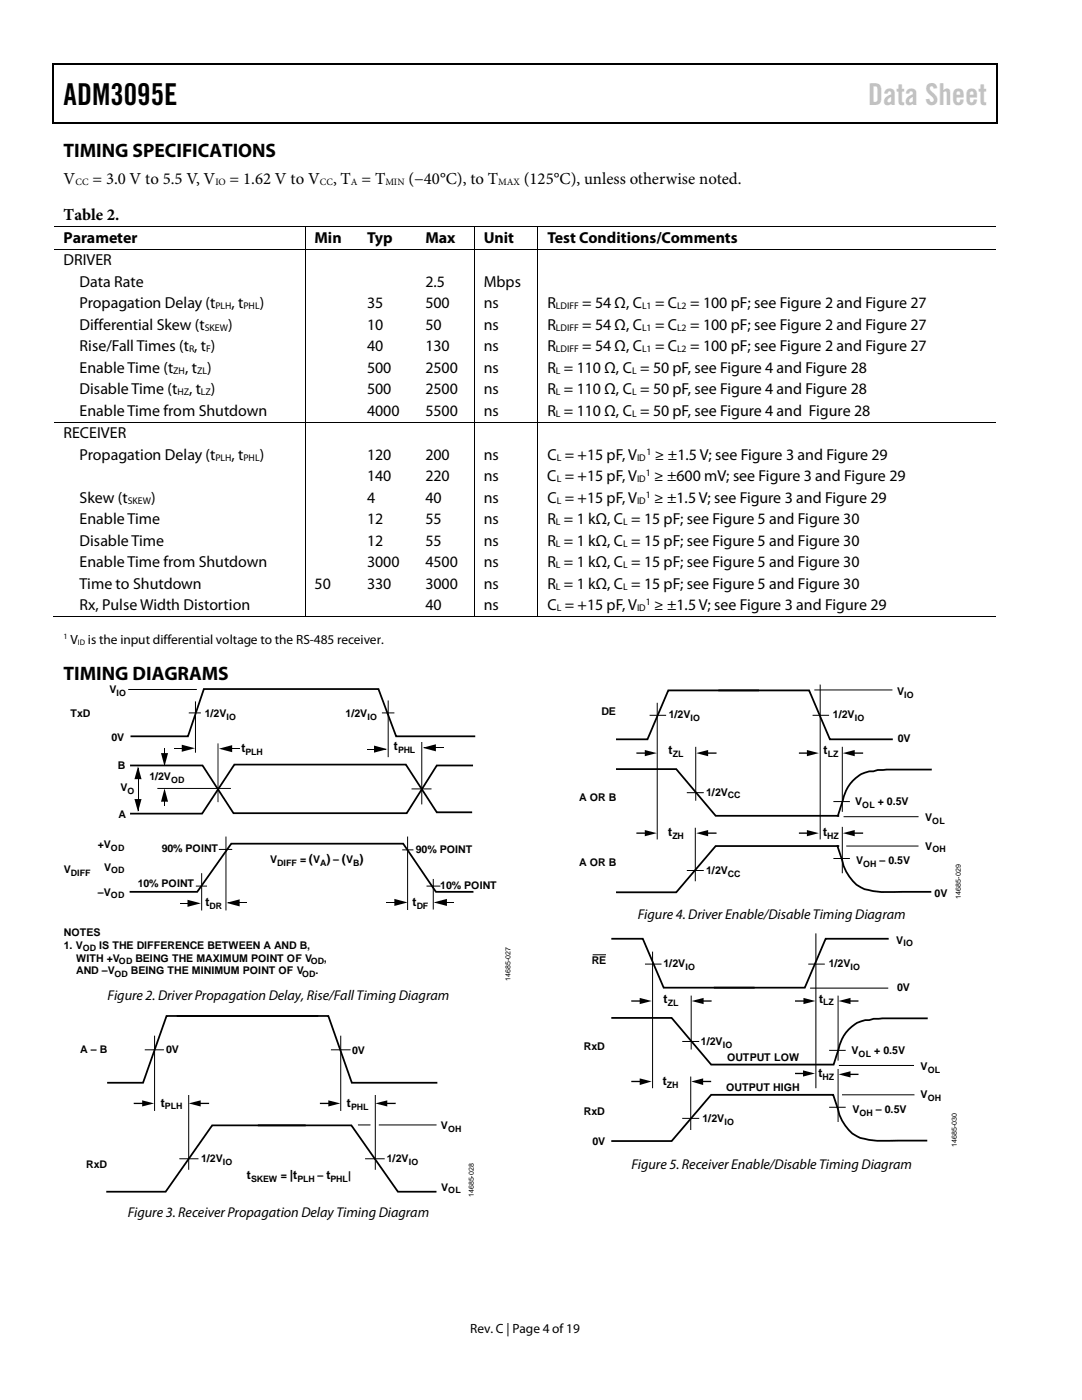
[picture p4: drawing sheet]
<svg xmlns="http://www.w3.org/2000/svg" width="216mm" height="279mm" viewBox="0 0 216 279" stroke-linecap="round" stroke-linejoin="round" font-family="sans-serif">
<defs><g id="words">
<text font-size="6" x="12.7" y="20.9">ADM3095E</text>
<text font-size="6" fill="#c1c1c1" x="173.2" y="20.9">Data Sheet</text>
<g font-size="3.9">
<text x="12.7" y="31.3">TIMING SPECIFICATIONS</text>
<text x="12.7" y="135.6">TIMING DIAGRAMS</text>
</g>
<g font-size="3.3">
<text x="12.7" y="36.8">V</text>
<text x="18.5" y="36.8">= 3.0 V to 5.5 V, V</text>
<text x="45.8" y="36.8">= 1.62 V to V</text>
<text x="66.5" y="36.8">, T = T</text>
<text x="81.5" y="36.8">(−40°C), to T</text>
<text x="104.5" y="36.8">(125°C), unless otherwise noted.</text>
<text x="12.7" y="43.9">Table 2.</text>
</g>
<g font-size="3.2">
<text x="12.7" y="48.4">Parameter</text>
<text x="12.7" y="52.9">DRIVER</text>
<text x="62.8" y="48.4">Min</text>
<text x="73.2" y="48.4">Typ</text>
<text x="84.9" y="48.4">Max</text>
<text x="96.5" y="48.4">Unit</text>
<text x="109.2" y="48.4">Test Conditions/Comments</text>
<text x="15.9" y="57.2">Data Rate</text>
<text x="84.9" y="57.2">2.5</text>
<text x="96.5" y="57.2">Mbps</text>
<text x="15.9" y="61.5">Propagation Delay (t</text>
<text x="15.9" y="65.8">Differential Skew (t</text>
<text x="45.5" y="65.8">)</text>
<text x="46.2" y="61.5">, t</text>
<text x="51.8" y="61.5">)</text>
<text x="73.2" y="65.8">10</text>
<text x="73.2" y="61.5">35</text>
<text x="84.9" y="65.8">50</text>
<text x="84.9" y="61.5">500</text>
<text x="96.5" y="61.5">ns</text>
<text x="96.5" y="65.8">ns</text>
<text x="109.2" y="61.5">R</text>
<text x="109.2" y="65.8">R</text>
<text x="116.2" y="61.5">= 54 Ω, C</text>
<text x="116.2" y="65.8">= 54 Ω, C</text>
<text x="130.7" y="61.5">= C</text>
<text x="130.7" y="65.8">= C</text>
<text x="137.7" y="61.5">= 100 pF; see Figure 2 and Figure 27</text>
<text x="137.7" y="65.8">= 100 pF; see Figure 2 and Figure 27</text>
<text x="15.9" y="70.1">Rise/Fall Times (t , t )</text>
<text x="73.2" y="70.1">40</text>
<text x="84.9" y="70.1">130</text>
<text x="96.5" y="70.1">ns</text>
<text x="109.2" y="70.1">R</text>
<text x="116.2" y="70.1">= 54 Ω, C</text>
<text x="130.7" y="70.1">= C</text>
<text x="137.7" y="70.1">= 100 pF; see Figure 2 and Figure 27</text>
<text x="15.9" y="74.4">Enable Time (t</text>
<text x="36.9" y="74.4">, t )</text>
<text x="73.2" y="74.4">500</text>
<text x="84.9" y="74.4">2500</text>
<text x="96.5" y="74.4">ns</text>
<text x="109.2" y="74.4">R = 110 Ω, C = 50 pF, see Figure 4 and Figure 28</text>
<text x="15.9" y="78.7">Disable Time (t</text>
<text x="15.9" y="83">Enable Time from Shutdown</text>
<text x="37.7" y="78.7">, t )</text>
<text x="73.2" y="83">4000</text>
<text x="73.2" y="78.7">500</text>
<text x="84.9" y="83">5500</text>
<text x="84.9" y="78.7">2500</text>
<text x="96.5" y="78.7">ns</text>
<text x="96.5" y="83">ns</text>
<text x="109.2" y="78.7">R = 110 Ω, C = 50 pF, see Figure 4 and Figure 28</text>
<text x="109.2" y="83">R = 110 Ω, C = 50 pF, see Figure 4 and Figure 28</text>
<text x="12.7" y="87.5">RECEIVER</text>
<text x="15.9" y="91.8">Propagation Delay (t</text>
<text x="46.2" y="91.8">, t</text>
<text x="51.8" y="91.8">)</text>
<text x="73.2" y="91.8">120</text>
<text x="84.9" y="91.8">200</text>
<text x="96.5" y="91.8">ns</text>
<text x="109.2" y="91.8">C = +15 pF, V</text>
<text x="130.7" y="91.8">≥ ±1.5 V; see Figure 3 and Figure 29</text>
<text x="15.9" y="100.4">Skew (t</text>
<text x="30.1" y="100.4">)</text>
<text x="73.2" y="96.1">140</text>
<text x="73.2" y="100.4">4</text>
<text x="84.9" y="96.1">220</text>
<text x="84.9" y="100.4">40</text>
<text x="96.5" y="96.1">ns</text>
<text x="96.5" y="100.4">ns</text>
<text x="109.2" y="96.1">C = +15 pF, V</text>
<text x="109.2" y="100.4">C = +15 pF, V</text>
<text x="130.5" y="96.1">≥ ±600 mV; see Figure 3 and Figure 29</text>
<text x="130.5" y="100.4">≥ ±1.5 V; see Figure 3 and Figure 29</text>
<text x="15.9" y="104.6">Enable Time</text>
<text x="73.2" y="104.6">12</text>
<text x="84.9" y="104.6">55</text>
<text x="96.5" y="104.6">ns</text>
<text x="109.2" y="104.6">R = 1 kΩ, C = 15 pF; see Figure 5 and Figure 30</text>
<text x="15.9" y="109">Disable Time</text>
<text x="15.9" y="113.2">Enable Time from Shutdown</text>
<text x="73.2" y="113.2">3000</text>
<text x="73.2" y="109">12</text>
<text x="84.9" y="113.2">4500</text>
<text x="84.9" y="109">55</text>
<text x="96.5" y="113.2">ns</text>
<text x="96.5" y="109">ns</text>
<text x="109.2" y="113.2">R = 1 kΩ, C = 15 pF; see Figure 5 and Figure 30</text>
<text x="109.2" y="109">R = 1 kΩ, C = 15 pF; see Figure 5 and Figure 30</text>
<text x="15.9" y="117.6">Time to Shutdown</text>
<text x="62.8" y="117.6">50</text>
<text x="73.2" y="117.6">330</text>
<text x="84.9" y="117.6">3000</text>
<text x="96.5" y="117.6">ns</text>
<text x="109.2" y="117.6">R = 1 kΩ, C = 15 pF; see Figure 5 and Figure 30</text>
<text x="15.9" y="121.8">Rx, Pulse Width Distortion</text>
<text x="84.9" y="121.8">40</text>
<text x="96.5" y="121.8">ns</text>
<text x="109.2" y="121.8">C = +15 pF, V</text>
<text x="130.5" y="121.8">≥ ±1.5 V; see Figure 3 and Figure 29</text>
</g>
<g font-size="2.8">
<text x="127.3" y="183.5">Figure 4. Driver Enable/Disable Timing Diagram</text>
<text x="21.5" y="199.6">Figure 2. Driver Propagation Delay, Rise/Fall Timing Diagram</text>
<text x="126" y="233.2">Figure 5. Receiver Enable/Disable Timing Diagram</text>
<text x="25.5" y="242.8">Figure 3. Receiver Propagation DelayTiming Diagram</text>
</g>
<g font-size="2.7">
<text x="14.1" y="128.5">V</text>
<text x="17.5" y="128.5">is the input differential voltage to the RS-485 receiver.</text>
<text x="93.8" y="266">Rev. C | Page 4 of19</text>
</g>
<g font-size="2.5">
<text x="78.6" y="149.8">t</text>
<text x="48.2" y="150.1">t</text>
<text x="133.4" y="150.6">t</text>
<text x="164.3" y="150.5">t</text>
<text x="133.3" y="166.9">t</text>
<text x="164.2" y="166.9">t</text>
<text x="61.7" y="172.2">(</text>
<text x="65.2" y="172.2">)</text>
<text x="68.2" y="172.2">(</text>
<text x="71.7" y="172.2">)</text>
<text x="41" y="180.8">t</text>
<text x="82.3" y="180.8">t</text>
<text x="132.4" y="200.2">t</text>
<text x="163.4" y="200.1">t</text>
<text x="163.3" y="214.9">t</text>
<text x="32.1" y="220.8">t</text>
<text x="69.2" y="221">t</text>
<text x="132.3" y="216.5">t</text>
<text x="49.3" y="235.3">t</text>
<text x="57.8" y="235.3">|t</text>
<text x="65.1" y="235.3">t</text>
</g>
<g font-size="2.1">
<text x="14.1" y="143.1">TxD</text>
<text x="21.9" y="138.3">V</text>
<text x="40.9" y="143.1">1/2V</text>
<text x="69" y="143.1">1/2V</text>
<text x="120" y="142.8">DE</text>
<text x="133.4" y="143.3">1/2V</text>
<text x="166.2" y="143.3">1/2V</text>
<text x="179" y="138.7">V</text>
<text x="22.2" y="147.9">0V</text>
<text x="179.2" y="148.1">0V</text>
<text x="23.5" y="153.6">B</text>
<text x="29.8" y="155.7">1/2V</text>
<text x="24" y="157.9">V</text>
<text x="115.5" y="159.9">A OR B</text>
<text x="140.9" y="158.8">1/2V</text>
<text x="170.6" y="160.7">V</text>
<text x="175.1" y="160.7">+ 0.5V</text>
<text x="23.6" y="163.3">A</text>
<text x="184.6" y="163.9">V</text>
<text x="19.5" y="169.2">+V</text>
<text x="20.8" y="173.8">V</text>
<text x="32.3" y="170.1">90% POINT</text>
<text x="53.9" y="172.2">V</text>
<text x="59.9" y="172.2">= V</text>
<text x="66.5" y="172.2">– V</text>
<text x="83" y="170.3">90% POINT</text>
<text x="115.5" y="172.9">A OR B</text>
<text x="170.8" y="172.5">V</text>
<text x="175.5" y="172.5">– 0.5V</text>
<text x="184.6" y="169.5">V</text>
<text x="12.8" y="174.3">V</text>
<text x="19.6" y="178.8">–V</text>
<text x="27.5" y="177.1">10% POINT</text>
<text x="87.9" y="177.4">10% POINT</text>
<text x="140.9" y="174.5">1/2V</text>
<text x="186.5" y="179">0V</text>
<text x="12.8" y="186.8">NOTES</text>
<text x="12.8" y="189.4">1. V</text>
<text x="15.2" y="191.9">WITH +V</text>
<text x="19.8" y="189.4">IS THE DIFFERENCE BETWEEN A AND B,</text>
<text x="27" y="191.9">BEING THE MAXIMUM POINT OF V</text>
<text x="64.6" y="191.9">,</text>
<text x="178.8" y="188.4">V</text>
<text x="15.2" y="194.4">AND –V</text>
<text x="26.1" y="194.4">BEING THE MINIMUM POINT OF V</text>
<text x="62.9" y="194.4">.</text>
<text x="118.1" y="192.4">RE</text>
<text x="132.4" y="193">1/2V</text>
<text x="165.4" y="193">1/2V</text>
<text x="179" y="197.8">0V</text>
<text x="116.5" y="209.5">RxD</text>
<text x="139.9" y="208.5">1/2V</text>
<text x="16" y="210.2">A – B</text>
<text x="33.2" y="210.2">0V</text>
<text x="70.3" y="210.3">0V</text>
<text x="145.1" y="211.8">OUTPUT LOW</text>
<text x="169.9" y="210.3">V</text>
<text x="174.4" y="210.3">+ 0.5V</text>
<text x="183.7" y="213.6">V</text>
<text x="144.9" y="217.7">OUTPUT HIGH</text>
<text x="183.7" y="219.2">V</text>
<text x="88" y="225.4">V</text>
<text x="116.5" y="222.5">RxD</text>
<text x="140.2" y="224">1/2V</text>
<text x="170.1" y="222.1">V</text>
<text x="174.8" y="222.1">– 0.5V</text>
<text x="17.2" y="233">RxD</text>
<text x="40.1" y="232">1/2V</text>
<text x="77.2" y="232">1/2V</text>
<text x="118.2" y="228.6">0V</text>
<text x="56" y="235.3">=</text>
<text x="63.4" y="235.3">–</text>
<text x="69.5" y="235.3">|</text>
<text x="88" y="237.6">V</text>
</g>
<g font-size="1.9">
<text x="15.1" y="37">CC</text>
<text x="43" y="37">IO</text>
<text x="63.8" y="37">CC</text>
<text x="70" y="37">A</text>
<text x="76.9" y="37">MIN</text>
<text x="99.4" y="37">MAX</text>
<text x="40.9" y="66">SKEW</text>
<text x="43" y="61.7">PLH</text>
<text x="48.6" y="61.7">PHL</text>
<text x="110.9" y="61.7">LDIFF</text>
<text x="110.9" y="66">LDIFF</text>
<text x="128.1" y="61.7">L1</text>
<text x="128.1" y="66">L1</text>
<text x="135.1" y="61.7">L2</text>
<text x="135.1" y="66">L2</text>
<text x="37.7" y="70.3">R</text>
<text x="41.1" y="70.3">F</text>
<text x="110.9" y="70.3">LDIFF</text>
<text x="128.1" y="70.3">L1</text>
<text x="135.1" y="70.3">L2</text>
<text x="34.6" y="74.6">ZH</text>
<text x="39.3" y="74.6">ZL</text>
<text x="110.9" y="74.6">L</text>
<text x="126.1" y="74.6">L</text>
<text x="35.4" y="78.9">HZ</text>
<text x="40.1" y="78.9">LZ</text>
<text x="110.9" y="78.9">L</text>
<text x="110.9" y="83.2">L</text>
<text x="126.1" y="78.9">L</text>
<text x="126.1" y="83.2">L</text>
<text x="43" y="91.9">PLH</text>
<text x="48.6" y="91.9">PHL</text>
<text x="111.1" y="91.9">L</text>
<text x="127.1" y="91.9">ID</text>
<text x="128.9" y="95">1</text>
<text x="129" y="90.7">1</text>
<text x="25.5" y="100.5">SKEW</text>
<text x="111.1" y="96.2">L</text>
<text x="111.1" y="100.5">L</text>
<text x="127.1" y="96.2">ID</text>
<text x="127.1" y="100.5">ID</text>
<text x="128.9" y="99.3">1</text>
<text x="110.9" y="104.8">L</text>
<text x="124.3" y="104.8">L</text>
<text x="110.9" y="109.1">L</text>
<text x="110.9" y="113.4">L</text>
<text x="124.3" y="109.1">L</text>
<text x="124.3" y="113.4">L</text>
<text x="110.9" y="117.7">L</text>
<text x="124.3" y="117.7">L</text>
<text x="111.1" y="122">L</text>
<text x="127.1" y="122">ID</text>
<text x="128.9" y="120.8">1</text>
</g>
<g font-size="1.8">
<text x="23.3" y="138.8">IO</text>
<text x="45.2" y="143.7">IO</text>
<text x="73.3" y="143.7">IO</text>
<text x="137.8" y="143.9">IO</text>
<text x="170.6" y="143.9">IO</text>
<text x="180.4" y="139.2">IO</text>
<text x="49" y="150.6">PLH</text>
<text x="79.4" y="150.3">PHL</text>
<text x="134.2" y="151.1">ZL</text>
<text x="165.2" y="151">LZ</text>
<text x="25.4" y="158.4">O</text>
<text x="34.2" y="156.3">OD</text>
<text x="145.3" y="159.3">CC</text>
<text x="172.1" y="161.3">OL</text>
<text x="134.2" y="167.5">ZH</text>
<text x="165.1" y="167.5">HZ</text>
<text x="186" y="164.4">OL</text>
<text x="22.1" y="169.8">OD</text>
<text x="55.3" y="172.7">DIFF</text>
<text x="63.9" y="172.7">A</text>
<text x="70.5" y="172.7">B</text>
<text x="172.2" y="173">OH</text>
<text x="186" y="170.1">OH</text>
<text x="14.2" y="174.8">DIFF</text>
<text x="22.1" y="179.3">OD</text>
<text x="22.2" y="174.3">OD</text>
<text x="145.3" y="175">CC</text>
<text x="41.8" y="181.3">DR</text>
<text x="83.2" y="181.3">DF</text>
<text x="16.5" y="189.9">OD</text>
<text x="180.3" y="188.9">IO</text>
<text x="22.9" y="195">OD</text>
<text x="23.7" y="192.4">OD</text>
<text x="60.3" y="195">OD</text>
<text x="62" y="192.4">OD</text>
<text x="136.8" y="193.5">IO</text>
<text x="169.7" y="193.5">IO</text>
<text x="133.2" y="200.7">ZL</text>
<text x="164.3" y="200.6">LZ</text>
<text x="144.2" y="209.1">IO</text>
<text x="164.1" y="215.5">HZ</text>
<text x="171.3" y="210.9">OL</text>
<text x="185.1" y="214.1">OL</text>
<text x="32.9" y="221.4">PLH</text>
<text x="70.1" y="221.5">PHL</text>
<text x="133.1" y="217.1">ZH</text>
<text x="185.1" y="219.8">OH</text>
<text x="89.4" y="225.9">OH</text>
<text x="144.5" y="224.5">IO</text>
<text x="171.5" y="222.6">OH</text>
<text x="44.5" y="232.5">IO</text>
<text x="81.6" y="232.5">IO</text>
<text x="50.1" y="235.8">SKEW</text>
<text x="59.3" y="235.8">PLH</text>
<text x="66" y="235.8">PHL</text>
<text x="89.4" y="238.2">OL</text>
</g>
<g font-size="1.6">
<text x="12.7" y="127.6">1</text>
<text x="15.5" y="128.7">ID</text>
</g>
<g font-size="1.4">
<text x="191.7" y="179.3" transform="rotate(-90 191.7 179.3)">14685-029</text>
<text x="101.9" y="195.8" transform="rotate(-90 101.9 195.8)">14685-027</text>
<text x="190.9" y="229" transform="rotate(-90 190.9 229)">14685-030</text>
<text x="94.5" y="238.9" transform="rotate(-90 94.5 238.9)">14685-028</text>
</g>
</g></defs>
<g fill="#000">
<path d="M10.5 12.7h.3v1h-.3zM10.5 12.7h.3v.3h-.3zM133.3 12.7h.3v.3h-.3zM198.8 12.7h.2v1h-.2zM198.8 12.7h.2v.3h-.2zM10.5 24.4h.3v.2h-.3zM133.1 24.4h.2v.2h-.2zM198.8 24.4h.2v.2h-.2zM60.8 45.1h.2v.2h-.2zM60.8 49.6h.2v.2h-.2zM71.3 45.1h.2v.2h-.2zM71.3 49.6h.2v.2h-.2z"/>
<path d="M83 45.1h.1v.2h-.1zM83 49.6h.1v.2h-.1zM94.5 45.1h.2v.2h-.2zM94.5 49.6h.2v.2h-.2zM107.2 45.1h.2v.2h-.2zM107.2 49.6h.2v.2h-.2zM60.8 84.2h.2v.1h-.2zM71.3 84.2h.2v.1h-.2zM83 84.2h.1v.1h-.1zM94.5 84.2h.2v.1h-.2zM107.2 84.2h.2v.1h-.2zM60.8 123h.2v.2h-.2z"/>
<path d="M71.1 123h.1v.2h-.1zM82.7 123h.2v.2h-.2zM94.5 123h.2v.2h-.2zM107.2 123h.2v.2h-.2zM27.5 152.9l.7 2.6h-1.4zM26.8 159.5h1.4l-.7 2.5zM32.1 150.3h1.4l-.7 2.6zM32.8 157.4l.7 2.6h-1.4zM36.3 148.6l2.6 .7-2.6 .7zM43.7 149.4l2.6-.7v1.4zM74.6 148.8l2.7 .7-2.7 .7zM84.3 149.2l2.7-.7v1.4z"/>
<path d="M128.7 149.7l2.4 .6-2.4 .6zM138.9 150.3l2.4-.6v1.2zM161 149.7l2.4 .6-2.4 .6zM168.2 150.3l2.3-.6v1.2zM37.4 179.6l2.7 .7-2.7 .7zM78.7 179.4l2.6 .7-2.6 .7zM128.7 165.7l2.4 .6-2.4 .6zM138.9 166.3l2.4-.6v1.2zM161 165.7l2.4 .6-2.4 .6zM168.2 166.3l2.3-.6v1.2zM45.2 180.2l2.6-.7v1.4zM86.5 180.1l2.7-.7v1.4z"/>
<path d="M28.4 219.6l2.4 .6-2.4 .6zM65.5 219.6l2.4 .6-2.4 .6zM127.6 199.2l2.4 .6-2.4 .6zM127.6 215.2l2.4 .6-2.4 .7zM137.9 215.8l2.4-.6v1.3zM138 199.8l2.4-.6v1.2zM160.2 213.6l2.4 .6-2.4 .7zM160.3 199.2l2.4 .6-2.4 .6zM167.3 199.8l2.4-.6v1.2zM167.3 214.4l2.4-.6v1.2zM37.7 220.2l2.3-.6v1.2zM74.9 220.2l2.4-.6v1.2z"/>
<path d="M43.4 160l.2 .1zM43.4 148.4h.2v11.6h-.2zM43.4 148.4h.2z"/>
</g>
<path d="M10.7 13.7v10.7M10.8 12.8h122.5M133.6 12.8h65.2M198.9 13.7v10.7M10.8 24.5h188" fill="none" stroke="#000" stroke-width=".25"/>
<g fill="none" stroke="#000" stroke-width=".2">
<path d="M10.8 45.2h50M10.8 49.7h50M60.9 45.3v4.3M60.9 49.8v34.4M61 45.2h10.3M61 49.7h10.3M71.5 45.2h11.5M71.5 49.7h11.5M83.1 45.2h11.4M83.1 49.7h11.4M94.6 45.3v4.3M94.6 49.8v34.4"/>
<path d="M94.7 45.2h12.5M94.7 49.7h12.5M107.3 45.3v4.3M107.3 49.8v34.4M107.4 45.2h91.4M107.4 49.7h91.4M10.8 84.2h50M60.9 84.3v38.7M61 84.2h10.3M71.5 84.2h11.5M83.1 84.2h11.4M94.6 84.3v38.7"/>
<path d="M94.7 84.2h12.5M107.3 84.3v38.7M107.4 84.2h91.4M10.5 123.1h50.3M25.7 137.6h13.5M61 123.1h33.5M77.5 139.9v11.1M94.7 123.1h12.5M107.4 123.1h91.4M162.6 137.7h15.4M163.7 136.7v30.7M27.5 153.2v8.6"/>
<path d="M31.5 157.4h14.5M32.8 149.3v3.4M32.8 157.7v3.2M34.8 149.3h3.5M37.8 142.3h2.2M39 140.1v10M44.3 149.4h3.5M73.2 149.5h3.7M76.3 142.3h2.3M82.2 157.4h3.8M84.2 148.2v12.2M84.7 149.2h3.9"/>
<path d="M129.7 142.8h3.1M131.1 140.4v27M137.1 158.2h3.2M138.8 149.1v10.6M162.2 142.8h3.1M166.4 160h3.1M168.1 149.1v12.8M39.2 176.8h2M40.2 174.4v7.2M43.8 169.5h2.4M45.1 167.1v14.5M80.4 169.6h2"/>
<path d="M81.3 167.1v14.4M85.2 176.8h2.6M86.4 175.5v5.9M137.1 173.7h3.2M138.7 165.3v10.5M166.4 171.3h3.1M168.1 165.1v9.1M168.4 163h14.8M169 168.8h14.2M36 180.3h3.7M45.5 180.2h3.6M77.1 180.1h3.9"/>
<path d="M86.9 180.1h3.7M118.3 190.5h2.6M128.8 192.4h3.1M130.2 190v27.1M137.9 198.8v10.6M161.4 192.4h3.1M161.7 197.2h15.4M162.8 186.4v30.7M167.2 198.8v12.8M29 209.5h3.6M30.8 206.8v14.8M37.7 218.6v14.8"/>
<path d="M66.1 209.5h3.7M68 206.8v14.8M74.9 218.6v14.8M136.2 207.8h3.2M137.8 214.9v10.5M165.5 209.6h3.1M167.2 213.4v10.4M167.5 212.6h14.8M168.1 218.5h14.3M35.9 231.3h3.6M71.5 224.5h2.3M72.9 231.3h3.8"/>
<path d="M75.7 224.5h11.3M136.2 223.2h3.2M165.5 221h3.1"/>
</g>
<g fill="none" stroke="#000" stroke-width=".35">
<path d="M143.5 137.8h17.9l4.2 9.7h12.4M151.3 137.8h-18l-4.1 9.7h-6.1M26 152.8h14.4l6.2 9.5h34.6l6-9.5h7.2M26 146.9h11.5l3.2-9.4h34.8l3.5 9.4h15.8M123.1 153.5h11.8l7.9 9.3h24.5M185.7 153.6h-8.8l-1.8 .1-.8 .2a6.3 6.3 0 0 0-5.6 4.2l-1.5 4.7M25.9 178h13.5l6.7-9.6h34.4l6.5 9.6h7.5M94.2 162.1h-7l-6.2-9.5h-34.2l-6.5 9.8h-14.3M167.1 168.8l1 3a8.1 8.1 0 0 0 4.4 5.7 22.2 22.2 0 0 0 7.6 .5h5.6M167.3 168.8h-24.5l-7.9 9.3h-11.8M122.2 187.4h6.1l4.1 9.7h18M177.1 187.4h-12.4l-4.1 9.7h-18"/>
<path d="M35.4 202.8h30.1l4.7 13.3h16.9M63.3 202.8h-30.1l-4.7 13.3h-6.9M122.2 203.1h11.8l7.9 9.4h24.4l1-3.1a7.2 7.2 0 0 1 5.3-5.8l3.5-.4h8.8M51.6 224.6h18.5l9.3 13.2h7.5M60.8 224.6h-18.5l-9.2 13.2h-11.7M184.8 227.6h-5.5a24.8 24.8 0 0 1-7.6-.5 7.7 7.7 0 0 1-4.5-5.7l-.9-2.9h-24.4l-7.9 9.2h-11.8"/>
</g>
<path d="M26.7 220.2h2.1M39.6 220.2h2.1M63.8 220.2h2.2M76.8 220.2h2.2" fill="none" stroke="#000" stroke-width=".26"/>
<g fill="none" stroke="#000" stroke-width=".27">
<path d="M127 150.3h2.1M140.9 150.3h2.1M159.4 150.3h2M170.1 150.3h2.1M127 166.3h2.1M140.9 166.3h2.1M159.4 166.3h2M170.1 166.3h2.1M126 199.8h2.1M140 199.8h2M158.6 199.8h2.2M169.3 199.8h2"/>
<path d="M126 215.8h2.1M139.9 215.8h2M158.6 214.2h2.1M169.3 214.4h2"/>
</g>
<use href="#words"/>
</svg>
